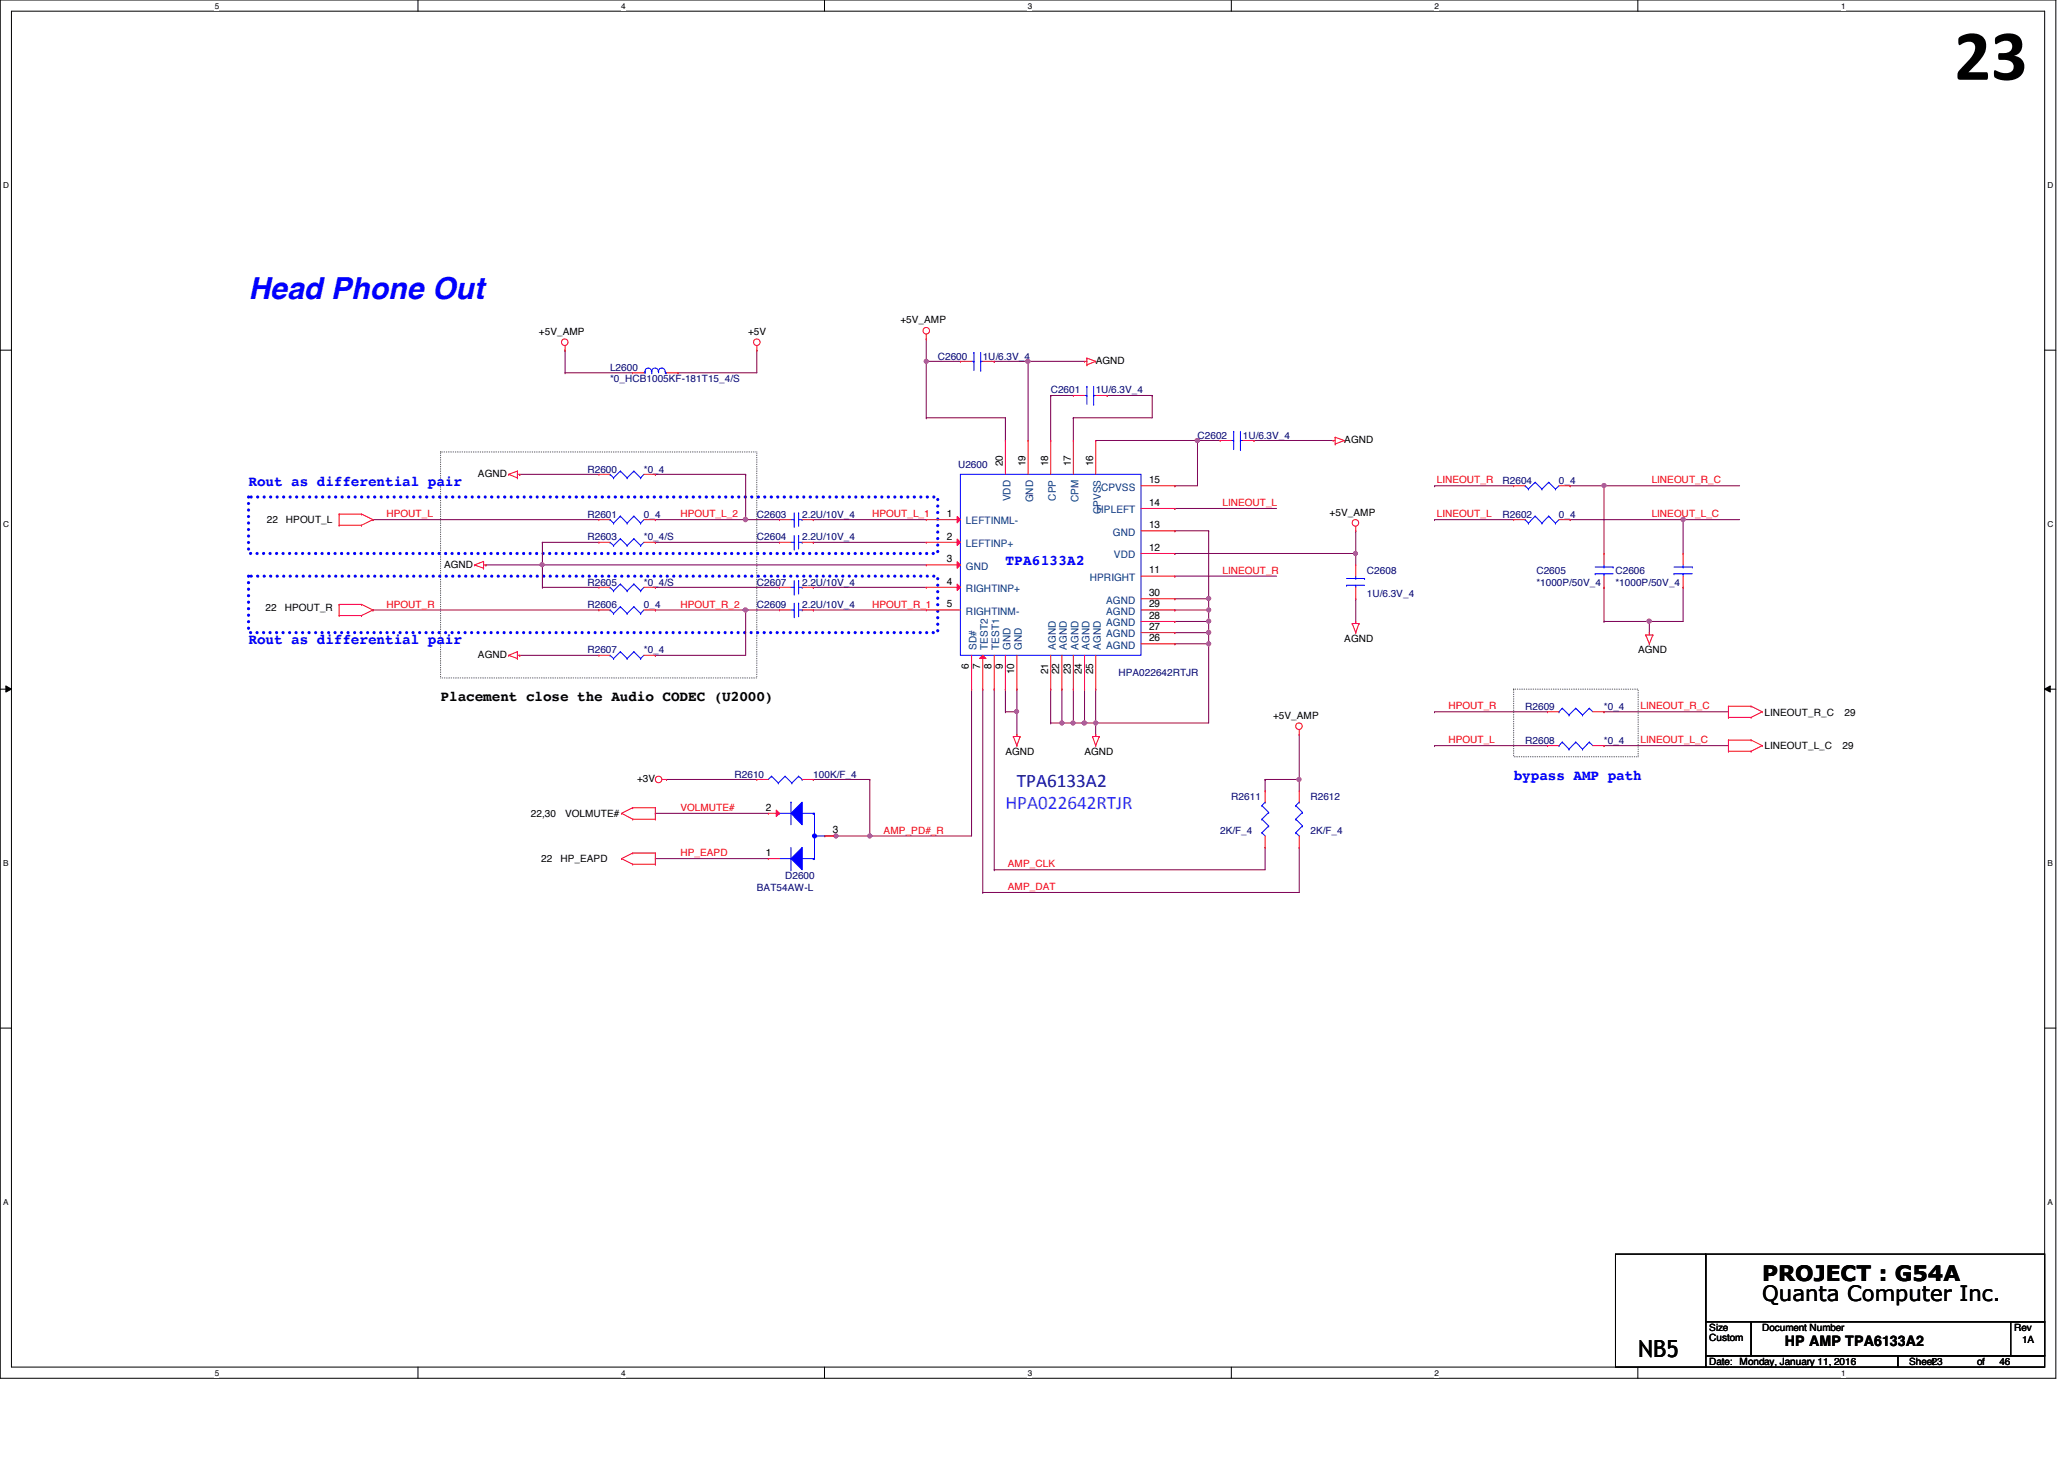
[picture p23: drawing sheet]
<svg xmlns="http://www.w3.org/2000/svg" width="297mm" height="210mm" viewBox="0 0 297 210" stroke-linecap="round" stroke-linejoin="round" font-family="sans-serif">
<defs><g id="words">
<text font-size="10.4" x="281.3" y="11.5">23</text>
<text font-size="4.4" fill="#00f" x="35.8" y="43">Head Phone Out</text>
<text font-size="3.4" x="235.8" y="195.2">NB5</text>
<g font-size="3">
<text x="253.6" y="184.3">PROJECT : G54A</text>
<text x="253.6" y="187.2">Quanta Computer Inc.</text>
</g>
<text font-size="2.8" fill="#0000a0" x="146.3" y="113.2">TPA6133A2</text>
<text font-size="2.8" fill="#8000ff" x="144.7" y="116.4">HPA022642RTJR</text>
<g font-size="2.1" fill="#00f">
<text x="35.8" y="69.9">Rout as differential pair</text>
<text x="144.7" y="81.3">TPA6133A2</text>
<text x="35.8" y="92.7">Rout as differential pair</text>
<text x="217.9" y="112.2">bypass AMP path</text>
</g>
<g font-size="2.1">
<text x="63.4" y="100.8">Placement close the Audio CODEC (U2000)</text>
<text x="256.9" y="193.7">HP AMP TPA6133A2</text>
</g>
<g font-size="1.5">
<text x="144.3" y="67.1" transform="rotate(-90 144.3 67.1)">20</text>
<text x="147.6" y="67.1" transform="rotate(-90 147.6 67.1)">19</text>
<text x="150.8" y="67.1" transform="rotate(-90 150.8 67.1)">18</text>
<text x="154.1" y="67.1" transform="rotate(-90 154.1 67.1)">17</text>
<text x="157.3" y="67.1" transform="rotate(-90 157.3 67.1)">16</text>
<text x="165.4" y="69.5">15</text>
<text x="136.3" y="74.4">1</text>
<text x="136.3" y="77.6">2</text>
<text x="165.4" y="76">13</text>
<text x="165.4" y="72.8">14</text>
<text x="136.3" y="80.9">3</text>
<text x="165.4" y="79.2">12</text>
<text x="165.4" y="82.5">11</text>
<text x="136.3" y="84.1">4</text>
<text x="136.3" y="87.4">5</text>
<text x="165.4" y="89">28</text>
<text x="165.4" y="87.4">29</text>
<text x="165.4" y="85.8">30</text>
<text x="165.4" y="92.2">26</text>
<text x="165.4" y="90.6">27</text>
<text x="139.4" y="96.2" transform="rotate(-90 139.4 96.2)">6</text>
<text x="141.1" y="96.2" transform="rotate(-90 141.1 96.2)">7</text>
<text x="142.7" y="96.2" transform="rotate(-90 142.7 96.2)">8</text>
<text x="144.3" y="96.2" transform="rotate(-90 144.3 96.2)">9</text>
<text x="146" y="97" transform="rotate(-90 146 97)">10</text>
<text x="150.8" y="97" transform="rotate(-90 150.8 97)">21</text>
<text x="152.4" y="97" transform="rotate(-90 152.4 97)">22</text>
<text x="154.1" y="97" transform="rotate(-90 154.1 97)">23</text>
<text x="155.7" y="97" transform="rotate(-90 155.7 97)">24</text>
<text x="157.3" y="97" transform="rotate(-90 157.3 97)">25</text>
<text x="110.2" y="116.6">2</text>
<text x="119.8" y="119.9">3</text>
<text x="110.2" y="123.1">1</text>
</g>
<g font-size="1.5" fill="#004080">
<text x="158.5" y="70.6">CPVSS</text>
<text x="139" y="75.4">LEFTINML-</text>
<text x="145.4" y="72.1" transform="rotate(-90 145.4 72.1)">VDD</text>
<text x="148.7" y="72.3" transform="rotate(-90 148.7 72.3)">GND</text>
<text x="151.9" y="72.1" transform="rotate(-90 151.9 72.1)">CPP</text>
<text x="155.2" y="72.3" transform="rotate(-90 155.2 72.3)">CPM</text>
<text x="157.8" y="73.8">HPLEFT</text>
<text x="158.4" y="74" transform="rotate(-90 158.4 74)">CPVSS</text>
<text x="160.1" y="77">GND</text>
<text x="139" y="82">GND</text>
<text x="139" y="78.7">LEFTINP+</text>
<text x="156.8" y="83.6">HPRIGHT</text>
<text x="160.3" y="80.3">VDD</text>
<text x="139" y="85.2">RIGHTINP+</text>
<text x="139" y="88.4">RIGHTINM-</text>
<text x="159.2" y="88.4">AGND</text>
<text x="159.2" y="86.8">AGND</text>
<text x="140.5" y="93.5" transform="rotate(-90 140.5 93.5)">SD#</text>
<text x="142.2" y="93.5" transform="rotate(-90 142.2 93.5)">TEST2</text>
<text x="143.8" y="93.5" transform="rotate(-90 143.8 93.5)">TEST1</text>
<text x="145.4" y="93.5" transform="rotate(-90 145.4 93.5)">GND</text>
<text x="147.1" y="93.5" transform="rotate(-90 147.1 93.5)">GND</text>
<text x="151.9" y="93.5" transform="rotate(-90 151.9 93.5)">AGND</text>
<text x="153.5" y="93.5" transform="rotate(-90 153.5 93.5)">AGND</text>
<text x="155.2" y="93.5" transform="rotate(-90 155.2 93.5)">AGND</text>
<text x="156.8" y="93.5" transform="rotate(-90 156.8 93.5)">AGND</text>
<text x="158.4" y="93.5" transform="rotate(-90 158.4 93.5)">AGND</text>
<text x="159.2" y="93.3">AGND</text>
<text x="159.2" y="91.7">AGND</text>
<text x="159.2" y="90.1">AGND</text>
</g>
<g font-size="1.4">
<text x="129.6" y="46.5">+5V_AMP</text>
<text x="77.6" y="48.2">+5V_AMP</text>
<text x="107.7" y="48.2">+5V</text>
<text x="157.7" y="52.4">AGND</text>
<text x="193.5" y="63.8">AGND</text>
<text x="68.8" y="68.6">AGND</text>
<text x="38.4" y="75.3">22</text>
<text x="41.1" y="75.3">HPOUT_L</text>
<text x="191.3" y="74.2">+5V_AMP</text>
<text x="63.9" y="81.7">AGND</text>
<text x="38.2" y="88">22</text>
<text x="41" y="88">HPOUT_R</text>
<text x="68.8" y="94.7">AGND</text>
<text x="193.5" y="92.4">AGND</text>
<text x="235.8" y="94">AGND</text>
<text x="183.2" y="103.4">+5V_AMP</text>
<text x="254" y="103">LINEOUT_R_C</text>
<text x="254" y="107.8">LINEOUT_L_C</text>
<text x="265.2" y="107.8">29</text>
<text x="265.5" y="103">29</text>
<text x="91.7" y="112.5">+3V</text>
<text x="144.7" y="108.6">AGND</text>
<text x="156.1" y="108.6">AGND</text>
<text x="76.4" y="117.6">22,30</text>
<text x="81.3" y="117.6">VOLMUTE#</text>
<text x="77.9" y="124.1">22</text>
<text x="80.6" y="124.1">HP_EAPD</text>
<text x="246" y="191.5">Size</text>
<text x="253.6" y="191.5">Document Number</text>
<text x="289.8" y="191.5">Rev</text>
<text x="246" y="193">Custom</text>
<text x="246" y="196.4">Date: Monday, January 11, 2016</text>
<text x="274.7" y="196.4">Sheet23</text>
<text x="284.5" y="196.4">of</text>
<text x="287.7" y="196.4">46</text>
<text x="291" y="193.2">1A</text>
</g>
<g font-size="1.4" fill="#000080">
<text x="87.8" y="53.3">L2600</text>
<text x="135" y="51.7">C2600</text>
<text x="141.4" y="51.7">1U/6.3V_4</text>
<text x="87.8" y="55">*0_HCB1005KF-181T15_4/S</text>
<text x="151.2" y="56.6">C2601</text>
<text x="157.7" y="56.6">1U/6.3V_4</text>
<text x="172.3" y="63.1">C2602</text>
<text x="178.9" y="63.1">1U/6.3V_4</text>
<text x="84.5" y="68">R2600</text>
<text x="92.7" y="68">*0_4</text>
<text x="137.9" y="67.4">U2600</text>
<text x="216.2" y="69.6">R2604</text>
<text x="224.4" y="69.6">0_4</text>
<text x="84.5" y="74.5">R2601</text>
<text x="84.5" y="77.7">R2603</text>
<text x="92.7" y="74.5">0_4</text>
<text x="92.7" y="77.7">*0_4/S</text>
<text x="108.9" y="77.7">C2604</text>
<text x="108.9" y="74.5">C2603</text>
<text x="115.4" y="77.7">2.2U/10V_4</text>
<text x="115.4" y="74.5">2.2U/10V_4</text>
<text x="216.2" y="74.5">R2602</text>
<text x="224.4" y="74.5">0_4</text>
<text x="196.7" y="82.6">C2608</text>
<text x="221.1" y="82.6">C2605</text>
<text x="232.5" y="82.6">C2606</text>
<text x="84.5" y="84.2">R2605</text>
<text x="84.5" y="87.5">R2606</text>
<text x="92.7" y="84.2">*0_4/S</text>
<text x="92.7" y="87.5">0_4</text>
<text x="108.9" y="87.5">C2609</text>
<text x="108.9" y="84.2">C2607</text>
<text x="115.4" y="87.5">2.2U/10V_4</text>
<text x="115.4" y="84.2">2.2U/10V_4</text>
<text x="196.7" y="85.9">1U/6.3V_4</text>
<text x="221.1" y="84.2">*1000P/50V_4</text>
<text x="232.5" y="84.2">*1000P/50V_4</text>
<text x="84.5" y="94">R2607</text>
<text x="92.7" y="94">*0_4</text>
<text x="160.9" y="97.2">HPA022642RTJR</text>
<text x="219.5" y="107">R2608</text>
<text x="219.5" y="102.1">R2609</text>
<text x="230.8" y="107">*0_4</text>
<text x="230.8" y="102.1">*0_4</text>
<text x="105.7" y="111.9">R2610</text>
<text x="117" y="111.9">100K/F_4</text>
<text x="177.2" y="115.1">R2611</text>
<text x="188.6" y="115.1">R2612</text>
<text x="175.6" y="120">2K/F_4</text>
<text x="188.6" y="120">2K/F_4</text>
<text x="108.9" y="128.1">BAT54AW-L</text>
<text x="113" y="126.5">D2600</text>
</g>
<g font-size="1.4" fill="#f00">
<text x="206.8" y="69.6">LINEOUT_R</text>
<text x="237.7" y="69.6">LINEOUT_R_C</text>
<text x="55.6" y="74.4">HPOUT_L</text>
<text x="97.9" y="74.4">HPOUT_L_2</text>
<text x="125.5" y="74.4">HPOUT_L_1</text>
<text x="175.9" y="72.8">LINEOUT_L</text>
<text x="206.8" y="74.4">LINEOUT_L</text>
<text x="237.7" y="74.4">LINEOUT_L_C</text>
<text x="175.9" y="82.5">LINEOUT_R</text>
<text x="55.6" y="87.4">HPOUT_R</text>
<text x="97.9" y="87.4">HPOUT_R_2</text>
<text x="125.5" y="87.4">HPOUT_R_1</text>
<text x="208.4" y="106.9">HPOUT_L</text>
<text x="208.4" y="102.1">HPOUT_R</text>
<text x="236.1" y="102.1">LINEOUT_R_C</text>
<text x="236.1" y="106.9">LINEOUT_L_C</text>
<text x="97.9" y="116.7">VOLMUTE#</text>
<text x="127.2" y="119.9">AMP_PD#_R</text>
<text x="97.9" y="123.2">HP_EAPD</text>
<text x="145" y="124.8">AMP_CLK</text>
<text x="145" y="128.1">AMP_DAT</text>
</g>
<g font-size="1.2">
<text x="30.9" y="1.2">5</text>
<text x="89.4" y="1.2">4</text>
<text x="147.9" y="1.2">3</text>
<text x="206.5" y="1.2">2</text>
<text x="265" y="1.2">1</text>
<text x=".5" y="27.1">D</text>
<text x="294.7" y="27.1">D</text>
<text x=".5" y="75.8">C</text>
<text x="294.7" y="75.8">C</text>
<text x=".5" y="124.6">B</text>
<text x="294.7" y="124.6">B</text>
<text x=".5" y="173.4">A</text>
<text x="294.7" y="173.4">A</text>
<text x="30.9" y="197.9">5</text>
<text x="89.4" y="197.9">4</text>
<text x="147.9" y="197.9">3</text>
<text x="206.5" y="197.9">2</text>
<text x="265" y="197.9">1</text>
</g>
</g></defs>
<path d="M0 0h295.9v198.3h-295.9zM1.6 1.6h292.7v195.1h-292.7z" fill="none" stroke="#000" stroke-width=".14"/>
<g fill="#fff">
<path d="M30.9 .2h.6v1.3h-.6z"/>
<path d="M30.9 196.8h.6v1.4h-.6z"/>
</g>
<path d="M60.2 0v1.6M60.2 196.7v1.6" fill="none" stroke="#000" stroke-width=".14"/>
<g fill="#fff">
<path d="M89.4 .2h.6v1.3h-.6z"/>
<path d="M89.4 196.8h.6v1.4h-.6z"/>
</g>
<path d="M118.7 0v1.6M118.7 196.7v1.6" fill="none" stroke="#000" stroke-width=".14"/>
<g fill="#fff">
<path d="M147.9 .2h.6v1.3h-.6z"/>
<path d="M147.9 196.8h.6v1.4h-.6z"/>
</g>
<path d="M177.2 0v1.6M177.2 196.7v1.6" fill="none" stroke="#000" stroke-width=".14"/>
<g fill="#fff">
<path d="M206.5 .2h.5v1.3h-.5z"/>
<path d="M206.5 196.8h.5v1.4h-.5z"/>
</g>
<path d="M235.7 0v1.6M235.7 196.7v1.6" fill="none" stroke="#000" stroke-width=".14"/>
<g fill="#fff">
<path d="M265 .2h.6v1.3h-.6z"/>
<path d="M265 196.8h.6v1.4h-.6z"/>
<path d="M.5 26h.8v1.3h-.8z"/>
<path d="M294.7 26h.8v1.3h-.8z"/>
<path d="M.5 74.8h.8v1.3h-.8z"/>
<path d="M294.7 74.8h.8v1.3h-.8z"/>
</g>
<path d="M0 50.4h1.6M294.3 50.4h1.6" fill="none" stroke="#000" stroke-width=".14"/>
<g fill="#fff">
<path d="M.5 123.5h.7v1.3h-.7z"/>
<path d="M294.7 123.5h.7v1.3h-.7z"/>
</g>
<path d="M0 99.1h1.6M.8 98.7l.8 .4-.8 .5zM294.3 99.1h1.6M294.3 99.1l.8-.4v.9z" fill="none" stroke="#000" stroke-width=".14"/>
<path d="M.8 98.7l.8 .4-.8 .5zM294.3 99.1l.8-.4v.9z" fill="#000"/>
<g fill="#fff">
<path d="M.5 172.3h.7v1.3h-.7z"/>
<path d="M294.7 172.3h.7v1.3h-.7z"/>
</g>
<path d="M0 147.9h1.6M294.3 147.9h1.6" fill="none" stroke="#000" stroke-width=".14"/>
<path d="M63.4 65h45.5v32.5h-45.5zM217.8 99.1h18v9.8h-18z" fill="none" stroke="#000" stroke-width=".14" stroke-dasharray="0 .3"/>
<path d="M35.8 71.5h99.2v8.1h-99.2zM35.8 82.9h99.2v8.1h-99.2z" fill="none" stroke="#00f" stroke-width=".47" stroke-dasharray="0 .9"/>
<path d="M182.1 112.1h.1M187 105.7h.1M187 105.7v6.4h-4.9" fill="none" stroke="#800040" stroke-width=".14"/>
<circle cx="186.9" cy="112.1" r=".3" fill="#f0f"/>
<circle cx="186.9" cy="112.1" r=".3" fill="none" stroke="#f0f" stroke-width=".14"/>
<path d="M133.3 48.8h.1M133.3 48.8v3.2M117 74.8h16.3M117 74.8h.1M78.1 81.3h55.2M78.1 81.3h.1M157.7 104h.1M157.7 104v1.7M187 112.1h.1M187 112.1v1.7" fill="none" stroke="#800040" stroke-width=".14"/>
<circle cx="133.3" cy="52" r=".3" fill="#f0f"/>
<circle cx="133.3" cy="52" r=".3" fill="none" stroke="#f0f" stroke-width=".14"/>
<g fill="none" stroke="#800040" stroke-width=".14">
<path d="M133.3 52h.1M133.3 52h4.9M159.3 56.9h6.5M159.3 56.9h.1M154.5 60.1h.1M154.5 60.1v3.3M151.2 99.1h.1M151.2 99.1v4.9M169.1 82.9h.1M169.1 82.9h14.6M173.9 89.4h.1M173.9 89.4v1.6"/>
<path d="M151.2 104h1.6M151.2 104h.1"/>
</g>
<circle cx="173.9" cy="91" r=".31" fill="#f0f"/>
<circle cx="173.9" cy="91" r=".31" fill="none" stroke="#f0f" stroke-width=".14"/>
<path d="M172.3 63.4h.1M172.3 63.4v6.5M195.1 76.4h.1M195.1 76.4v3.2" fill="none" stroke="#800040" stroke-width=".14"/>
<circle cx="172.3" cy="63.4" r=".31" fill="#f0f"/>
<circle cx="172.3" cy="63.4" r=".31" fill="none" stroke="#f0f" stroke-width=".14"/>
<path d="M69.9 81.3h.1M69.9 81.3h8.2" fill="none" stroke="#800040" stroke-width=".14"/>
<circle cx="78" cy="81.2" r=".3" fill="#f0f"/>
<circle cx="78" cy="81.2" r=".3" fill="none" stroke="#f0f" stroke-width=".14"/>
<path d="M133.3 52h.1M133.3 52v8.1M117 87.8h16.3M117 87.8h.1M152.8 99.1h.1M152.8 99.1v4.9M169.1 86.1h.1M169.1 86.1h4.8M173.9 86.1h.1M173.9 86.1v1.7M157.7 104h.1M157.7 104h16.2" fill="none" stroke="#800040" stroke-width=".14"/>
<circle cx="152.8" cy="104" r=".3" fill="#f0f"/>
<circle cx="152.8" cy="104" r=".3" fill="none" stroke="#f0f" stroke-width=".14"/>
<path d="M169.1 91h.1M169.1 91h4.8M173.9 92.6h.1M173.9 92.6v11.4M152.8 104h1.7M152.8 104h.1" fill="none" stroke="#800040" stroke-width=".14"/>
<circle cx="173.9" cy="92.6" r=".3" fill="#f0f"/>
<circle cx="173.9" cy="92.6" r=".3" fill="none" stroke="#f0f" stroke-width=".14"/>
<path d="M148 52h8.1M148 52h.1M148 52v11.4M169.1 69.9h.1M169.1 69.9h3.2" fill="none" stroke="#800040" stroke-width=".14"/>
<circle cx="147.9" cy="52" r=".31" fill="#f0f"/>
<circle cx="147.9" cy="52" r=".31" fill="none" stroke="#f0f" stroke-width=".14"/>
<g fill="none" stroke="#800040" stroke-width=".14">
<path d="M78.1 78h.1M78.1 78v6.5M117 78h16.3M117 78h.1M133.3 60.1h11.4M133.3 60.1h.1M169.1 73.2h.1M169.1 73.2h14.6M78.1 81.3h.1M117 84.5h16.3M117 84.5h.1M169.1 87.8h.1"/>
<path d="M169.1 87.8h4.8M173.9 87.8h.1M173.9 87.8v1.6M146.3 102.4h.1M146.3 102.4v3.3"/>
</g>
<circle cx="173.9" cy="89.4" r=".3" fill="#f0f"/>
<circle cx="173.9" cy="89.4" r=".3" fill="none" stroke="#f0f" stroke-width=".14"/>
<circle cx="173.9" cy="87.8" r=".3" fill="#f0f"/>
<circle cx="173.9" cy="87.8" r=".3" fill="none" stroke="#f0f" stroke-width=".14"/>
<path d="M173.9 76.4h.1M173.9 76.4v9.7" fill="none" stroke="#800040" stroke-width=".14"/>
<circle cx="173.9" cy="86.1" r=".3" fill="#f0f"/>
<circle cx="173.9" cy="86.1" r=".3" fill="none" stroke="#f0f" stroke-width=".14"/>
<path d="M154.5 60.1h.1M154.5 60.1h11.3M156.1 99.1h.1M156.1 99.1v4.9" fill="none" stroke="#800040" stroke-width=".14"/>
<circle cx="156.1" cy="104" r=".31" fill="#f0f"/>
<circle cx="156.1" cy="104" r=".31" fill="none" stroke="#f0f" stroke-width=".14"/>
<path d="M169.1 79.6h26M169.1 79.6h.1" fill="none" stroke="#800040" stroke-width=".14"/>
<circle cx="195.1" cy="79.6" r=".3" fill="#f0f"/>
<circle cx="195.1" cy="79.6" r=".3" fill="none" stroke="#f0f" stroke-width=".14"/>
<path d="M172.3 63.4h3.3M172.3 63.4h.1M180.5 63.4h11.4M180.5 63.4h.1M154.5 99.1h.1M154.5 99.1v4.9M169.1 92.6h.1M169.1 92.6h4.8M195.1 86.1h.1M195.1 86.1v3.3" fill="none" stroke="#800040" stroke-width=".14"/>
<circle cx="154.4" cy="104" r=".3" fill="#f0f"/>
<circle cx="154.4" cy="104" r=".3" fill="none" stroke="#f0f" stroke-width=".14"/>
<g fill="none" stroke="#800040" stroke-width=".14">
<path d="M143.1 52h.1M143.1 52h4.9M151.2 56.9h3.3M151.2 56.9h.1M151.2 56.9v6.5M165.8 56.9h.1M165.8 56.9v3.2M144.7 60.1h.1M144.7 60.1v3.3M169.1 76.4h.1M169.1 76.4h4.8M195.1 79.6h.1"/>
<path d="M195.1 79.6v1.7M141.4 99.1h.1M141.4 99.1v29.3M144.7 99.1h.1M144.7 99.1v3.3M157.7 99.1h.1M157.7 99.1v4.9h-1.6M169.1 89.4h.1M169.1 89.4h4.8M144.7 102.4h.1M144.7 102.4h1.6M156.1 104h.1"/>
<path d="M182.1 112.1h.1M182.1 112.1v1.7M143.1 125.1h.1M182.1 121.9h.1M182.1 121.9v3.2h-39"/>
</g>
<circle cx="157.7" cy="104" r=".3" fill="#f0f"/>
<circle cx="157.7" cy="104" r=".3" fill="none" stroke="#f0f" stroke-width=".14"/>
<path d="M146.3 99.1h.1M146.3 99.1v3.3M173.9 91h.1M173.9 91v1.6M154.5 104h1.6M154.5 104h.1" fill="none" stroke="#800040" stroke-width=".14"/>
<circle cx="146.3" cy="102.4" r=".3" fill="#f0f"/>
<circle cx="146.3" cy="102.4" r=".3" fill="none" stroke="#f0f" stroke-width=".14"/>
<g fill="none" stroke="#800040" stroke-width=".14">
<path d="M81.3 53.6h.1M81.3 50.4h.1M81.3 50.4v3.2M81.3 53.6h9.8M97.6 53.6h.1M108.9 50.4h.1M108.9 50.4v3.2h-11.3M157.7 63.4h.1M157.7 63.4h14.6M230.8 69.9h.1M230.8 69.9v9.7M139.8 99.1h.1"/>
<path d="M139.8 99.1v21.2M143.1 99.1h.1M143.1 99.1v26M141.4 128.4h.1M187 121.9h.1M187 121.9v6.5h-45.6"/>
</g>
<circle cx="230.8" cy="69.8" r=".3" fill="#f0f"/>
<circle cx="230.8" cy="69.8" r=".3" fill="none" stroke="#f0f" stroke-width=".14"/>
<path d="M242.2 74.8h.1M242.2 74.8v4.8" fill="none" stroke="#800040" stroke-width=".14"/>
<circle cx="242.2" cy="74.7" r=".31" fill="#f0f"/>
<circle cx="242.2" cy="74.7" r=".31" fill="none" stroke="#f0f" stroke-width=".14"/>
<path d="M230.8 84.5h.1M230.8 89.4h.1M230.8 84.5v4.9M237.4 89.4h.1M242.2 84.5h.1M242.2 84.5v4.9h-11.4" fill="none" stroke="#800040" stroke-width=".14"/>
<circle cx="237.3" cy="89.4" r=".31" fill="#f0f"/>
<circle cx="237.3" cy="89.4" r=".31" fill="none" stroke="#f0f" stroke-width=".14"/>
<g fill="none" stroke="#800040" stroke-width=".14">
<path d="M206.5 69.9h11.3M206.5 74.8h11.3M206.5 69.9h.1M206.5 74.8h.1M226 74.8h24.4M226 69.9h24.4M226 69.9h.1M226 74.8h.1M230.8 69.9h.1M242.2 74.8h.1M237.4 89.4h.1M237.4 89.4v1.6"/>
<path d="M206.5 107.3h.1M206.5 102.4h.1M206.5 107.3h16.2M206.5 102.4h16.2M94.3 123.5h16.3M94.3 123.5h.1M118.7 120.3h6.5M118.7 120.3h.1M120.3 120.3h.1"/>
</g>
<circle cx="120.3" cy="120.3" r=".3" fill="#f0f"/>
<circle cx="120.3" cy="120.3" r=".3" fill="none" stroke="#f0f" stroke-width=".14"/>
<path d="M53.7 74.8h32.5M53.7 74.8h.1M53.7 87.8h32.5M53.7 87.8h.1M94.3 117h16.3M94.3 117h.1M117 112.1h.1M117 112.1h8.2M125.2 112.1h.1M125.2 112.1v8.2" fill="none" stroke="#800040" stroke-width=".14"/>
<circle cx="125.2" cy="120.3" r=".3" fill="#f0f"/>
<circle cx="125.2" cy="120.3" r=".3" fill="none" stroke="#f0f" stroke-width=".14"/>
<g fill="none" stroke="#800040" stroke-width=".14">
<path d="M78.1 78h8.1M78.1 78h.1M94.3 78h17.9M94.3 78h.1M107.3 68.2h.1M107.3 68.2v6.6M78.1 84.5h8.1M78.1 84.5h.1M94.3 84.5h17.9M94.3 84.5h.1M95.9 112.1h13M95.9 112.1h.1"/>
<path d="M125.2 120.3h14.6M125.2 120.3h.1"/>
</g>
<circle cx="107.3" cy="74.7" r=".32" fill="#f0f"/>
<circle cx="107.3" cy="74.7" r=".32" fill="none" stroke="#f0f" stroke-width=".14"/>
<path d="M94.3 74.8h13M94.3 68.2h13M94.3 74.8h.1M94.3 68.2h.1M107.3 87.8h.1M107.3 87.8v6.5" fill="none" stroke="#800040" stroke-width=".14"/>
<circle cx="107.3" cy="87.8" r=".31" fill="#f0f"/>
<circle cx="107.3" cy="87.8" r=".31" fill="none" stroke="#f0f" stroke-width=".14"/>
<g fill="none" stroke="#800040" stroke-width=".14">
<path d="M74.8 68.2h11.4M74.8 68.2h.1M107.3 74.8h4.9M107.3 74.8h.1M74.8 94.3h11.4M74.8 94.3h.1M94.3 87.8h17.9M94.3 94.3h13M94.3 87.8h.1M94.3 94.3h.1M107.3 87.8h.1M230.8 102.4h.1"/>
<path d="M230.8 107.3h.1M230.8 102.4h17.9M230.8 107.3h17.9"/>
</g>
<g fill="none" stroke="#f00" stroke-width=".14">
<path d="M81.3 50.4h.1M81.3 49.7v.7M108.9 50.4h.1M108.9 49.7v.7M133.3 48.8h.1M133.3 48.1v.7M138.2 52h1.6M138.2 52h.1M141.4 52h1.7M143.1 52h.1M156.1 52h.1M156.1 52h.3"/>
<path d="M156.4 52.5h.1M156.4 51.5h.1M156.4 51.5v1M156.4 51.5l1.3 .5M157.7 52h.1M157.7 52l-1.3 .5M48.8 74h3.2M48.8 74h.1M48.8 75.6h.1M48.8 74v1.6M48.8 75.6h3.2M52 74h.1"/>
<path d="M52 75.6h.1M52 74l1.7 .8M53.7 74.8l-1.7 .8M53.7 74.8h.1M73.2 68.2h.1M73.2 68.2l1.3 .5M74.5 67.8l-1.3 .4M74.5 67.8h.1M74.5 68.7h.1M74.5 67.8v.9M74.5 68.2h.3M74.8 68.2h.1"/>
<path d="M86.2 74.8h.1M86.2 78h.1M86.2 78h1.6M86.2 74.8h1.6M92.7 78h1.6M92.7 74.8h1.6M94.3 74.8h.1M94.3 78h.1M112.2 78h.1M112.2 78h1.6M115.4 78h1.6M117 78h.1"/>
<path d="M191.9 63.4h.1M191.9 63.4h.2M192.1 63.9h.1M192.1 62.9h.1M192.1 62.9v1M192.1 62.9l1.4 .5M193.5 63.4h.1M193.5 63.4l-1.4 .5M195.1 76.4h.1M195.1 75.7v.7M217.8 74.8h.1M217.8 69.9h.1"/>
<path d="M217.8 74.8h1.7M217.8 69.9h1.7M224.4 74.8h1.6M224.4 69.9h1.6M226 74.8h.1M226 69.9h.1M242.2 79.6h.1M242.2 79.6v1.7M48.8 87h3.2M48.8 87h.1M48.8 88.6h.1M48.8 87v1.6"/>
<path d="M48.8 88.6h3.2M52 87h.1M52 88.6h.1M52 87l1.7 .8M53.7 87.8l-1.7 .8M53.7 87.8h.1M68.3 81.3h.1M68.3 81.3l1.3 .4M69.6 80.8l-1.3 .5M69.6 80.8h.1M69.6 81.7h.1M69.6 80.8v.9"/>
<path d="M69.6 81.3h.3M69.9 81.3h.1M73.2 94.3h.1M73.2 94.3l1.3 .4M74.5 93.8l-1.3 .5M74.5 93.8h.1M74.5 94.7h.1M74.5 93.8v.9M74.5 94.3h.3M74.8 94.3h.1M86.2 84.5h.1M86.2 87.8h.1"/>
<path d="M86.2 84.5h1.6M86.2 87.8h1.6M92.7 84.5h1.6M92.7 87.8h1.6M94.3 84.5h.1M94.3 87.8h.1M194.6 89.7h.1M194.6 89.7l.5 1.3M194.6 89.7h1M195.1 91h.1M195.1 89.4h.1M195.1 89.4v.3"/>
<path d="M195.6 89.7l-.5 1.3M195.6 89.7h.1M236.9 91.4h.1M236.9 91.4l.5 1.2M236.9 91.4h1M237.4 92.6h.1M237.4 91h.1M237.4 91v.4M237.9 91.4l-.5 1.2M237.9 91.4h.1M242.2 84.5h.1M242.2 82.9v1.6"/>
<path d="M89.4 117h.1M89.4 117l1.7 .9M91.1 116.2h3.2M91.1 116.2h.1M91.1 117.9h.1M91.1 116.2l-1.7 .8M91.1 117.9h3.2M94.3 117.9h.1M94.3 116.2h.1M94.3 116.2v1.7M95.3 112.1h.6M95.9 112.1h.1"/>
<path d="M145.8 106h1M145.8 106h.1M145.8 106l.5 1.3M146.3 107.3h.1M146.3 105.7h.1M146.3 105.7v.3M146.8 106h.1M146.8 106l-.5 1.3M157.2 106h1M157.2 106h.1M157.2 106l.5 1.3M157.7 107.3h.1"/>
<path d="M157.7 105.7h.1M157.7 105.7v.3M158.2 106l-.5 1.3M158.2 106h.1M182.1 113.8h.1M182.1 113.8v1.6M187 105.7h.1M187 105v.7M248.7 103.2h3.3M248.7 108.1h3.3M248.7 103.2h.1M248.7 101.6h.1"/>
<path d="M248.7 108.1h.1M248.7 106.5h.1M248.7 101.6h3.3M248.7 101.6v1.6M248.7 106.5v1.6M248.7 106.5h3.3M252 101.6h.1M252 103.2h.1M252 106.5h.1M252 108.1h.1M252 101.6l1.6 .8M252 106.5l1.6 .8"/>
<path d="M253.6 102.4h.1M253.6 107.3h.1M253.6 102.4l-1.6 .8M253.6 107.3l-1.6 .8M89.4 123.5h.1M89.4 123.5l1.7 .8M91.1 122.7h3.2M91.1 124.3h.1M91.1 122.7h.1M91.1 124.3h3.2M91.1 122.7l-1.7 .8M94.3 124.3h.1"/>
<path d="M94.3 122.7h.1M94.3 122.7v1.6M182.1 121.9h.1M182.1 120.3v1.6"/>
<circle cx="81.3" cy="49.2" r=".47"/>
<circle cx="108.9" cy="49.2" r=".47"/>
<circle cx="133.3" cy="47.6" r=".47"/>
<circle cx="195.1" cy="75.2" r=".47"/>
<circle cx="94.8" cy="112.1" r=".47"/>
<circle cx="186.9" cy="104.5" r=".47"/>
</g>
<path d="M232.5 180.4h13v16.3h-13zM245.5 180.4h48.8v9.8h-48.8zM245.5 190.2h6.5v4.9h-6.5zM245.5 195.1h27.6v1.6h-27.6zM252 190.2h42.3v4.9h-42.3zM273.1 195.1h21.2v1.6h-21.2zM289.4 190.2h4.9v4.9h-4.9z" fill="none" stroke="#000" stroke-width=".14"/>
<g fill="none" stroke="#00f" stroke-width=".14">
<path d="M139.8 52h.4M140.2 50.7h.1M140.2 52h.1M140.2 50.7v2.6M141.1 52h.3M141.1 52h.1M141.1 53.3h.1M141.1 50.7v2.6M87.8 74.8l.5 .5M87.8 78l.5 .5M87.8 74.8h.1M87.8 78h.1"/>
<path d="M88.3 75.3h.1M88.3 78.5h.1M89.3 74.3l1 1M89.3 77.5l1 1M89.3 74.3h.1M89.3 77.5h.1M89.3 74.3l-1 1M89.3 77.5l-1 1M90.3 75.3h.1M90.3 78.5h.1M91.2 74.3h.1M91.2 77.5h.1"/>
<path d="M91.2 74.3l-.9 1M91.2 77.5l-.9 1M91.2 74.3l1 1M91.2 77.5l1 1M92.2 75.3h.1M92.2 78.5h.1M92.7 74.8l-.5 .5M92.7 78l-.5 .5M113.8 78h.5M114.3 78h.1M114.3 79h.1M114.3 77v2"/>
<path d="M114.9 77h.1M114.9 78h.5M114.9 77v2M115.4 78h.1M219.5 74.8l.5 .5M219.5 69.9l.5 .5M219.5 74.8h.1M219.5 69.9h.1M220 75.3h.1M220 70.4h.1M220.9 74.3h.1M220.9 69.4h.1"/>
<path d="M220.9 74.3l-.9 1M220.9 69.4l-.9 1M220.9 74.3l1 1M220.9 69.4l1 1M221.9 75.3h.1M221.9 70.4h.1M222.9 74.3h.1M222.9 69.4h.1M222.9 74.3l-1 1M222.9 69.4l-1 1M222.9 74.3l1 1M222.9 69.4l1 1"/>
<path d="M223.9 75.3h.1M223.9 70.4h.1M224.4 74.8l-.5 .5M224.4 69.9l-.5 .5M87.8 84.5l.5 .5M87.8 87.8l.5 .5M87.8 84.5h.1M87.8 87.8h.1M88.3 85h.1M88.3 88.3h.1M89.3 84l1 1M89.3 87.3l1 1"/>
<path d="M89.3 84h.1M89.3 87.3h.1M89.3 84l-1 1M89.3 87.3l-1 1M90.3 85h.1M90.3 88.3h.1M91.2 84h.1M91.2 87.3h.1M91.2 84l-.9 1M91.2 87.3l-.9 1M91.2 84l1 1M91.2 87.3l1 1"/>
<path d="M92.2 85h.1M92.2 88.3h.1M92.7 84.5l-.5 .5M92.7 87.8l-.5 .5M240.9 82.5h.1M240.9 81.6h2.6M240.9 82.5h2.6M242.2 82.5h.1M242.2 81.6h.1M242.2 81.3v.3M242.2 82.6v.3M243.5 81.6h.1"/>
<path d="M181.6 119.8h.1M181.6 117.9h.1M181.6 115.9h.1M181.6 119.8l.5 .5M181.6 117.9l1 .9M181.6 115.9l1 1M182.1 115.4l-.5 .5M182.1 115.4h.1M182.6 118.8l-1 1M182.6 116.9l-1 1M182.6 118.8h.1M182.6 116.9h.1"/>
</g>
<circle cx="117.2" cy="120.3" r=".3" fill="#00f"/>
<circle cx="117.2" cy="120.3" r=".3" fill="none" stroke="#00f" stroke-width=".14"/>
<path d="M113.8 123.5l1.6-1.6v3.2z" fill="#00f"/>
<path d="M115.4 121.9v3.2l-1.6-1.6z" fill="none" stroke="#00f" stroke-width=".14"/>
<path d="M113.8 117l1.6-1.6v3.3z" fill="#00f"/>
<g fill="none" stroke="#00f" stroke-width=".14">
<path d="M112.2 117h.1M112.2 117h1.6M113.8 117l1.6-1.6v3.3zM113.8 115.4h.1M113.8 115.4v3.3M115.4 117h1.8M117 117h.1M117.2 117h.1M117.2 117v3M112.2 123.5h1.6M113.8 123.5h.1M113.8 125.1h.1"/>
<path d="M113.8 121.9v3.2M115.4 123.5h1.8M117 123.5h.1M117.2 123.5h.1M117.2 120.6v2.9M117.6 120.3h1.1M117.6 120.3h.1"/>
</g>
<path d="M118.7 120.3h1.6M120.3 120.3h.1" fill="none" stroke="#f00" stroke-width=".14"/>
<path d="M111.7 116.5l.5 .5-.5 .5z" fill="#f00"/>
<path d="M110.6 117h1.6M110.6 117h.1M111.7 116.5l.5 .5-.5 .5zM110.6 123.5h1.6M110.6 123.5h.1" fill="none" stroke="#f00" stroke-width=".14"/>
<path d="M138.2 68.2h26v26.1h-26z" fill="none" stroke="#00f" stroke-width=".14"/>
<path d="M137.7 80.8l.5 .5-.5 .4z" fill="#f00"/>
<path d="M133.3 81.3h.1M133.3 81.3h4.9M137.7 80.8l.5 .5-.5 .4z" fill="none" stroke="#f00" stroke-width=".14"/>
<path d="M137.7 84l.5 .5-.5 .5z" fill="#f00"/>
<path d="M133.3 84.5h.1M133.3 84.5h4.9M137.7 84l.5 .5-.5 .5z" fill="none" stroke="#f00" stroke-width=".14"/>
<path d="M137.7 74.3l.5 .5-.5 .4z" fill="#f00"/>
<path d="M133.3 74.8h.1M133.3 74.8h4.9M137.7 74.3l.5 .5-.5 .4z" fill="none" stroke="#f00" stroke-width=".14"/>
<path d="M137.7 77.6l.5 .4-.5 .5z" fill="#f00"/>
<path d="M133.3 78h.1M133.3 78h4.9M137.7 77.6l.5 .4-.5 .5z" fill="none" stroke="#f00" stroke-width=".14"/>
<path d="M141 94.7l.4-.4 .5 .4z" fill="#f00"/>
<g fill="none" stroke="#f00" stroke-width=".14">
<path d="M91.1 53.6h1.6M91.1 53.6h.1M95.9 53.6h1.7M97.6 53.6h.1M154.5 56.9h1.6M154.5 56.9h.1M157.7 56.9h1.6M159.3 56.9h.1M86.2 68.2h.1M86.2 68.2h1.6M92.7 68.2h1.6M94.3 68.2h.1"/>
<path d="M112.2 74.8h.1M112.2 74.8h1.6M115.4 74.8h1.6M117 74.8h.1M144.7 63.4h.1M144.7 63.4v4.8M148 63.4h.1M148 63.4v4.8M151.2 63.4h.1M151.2 63.4v4.8M154.5 63.4h.1M154.5 63.4v4.8"/>
<path d="M157.7 63.4h.1M157.7 63.4v4.8M164.2 79.6h4.9M164.2 76.4h4.9M164.2 69.9h4.9M164.2 73.2h4.9M169.1 79.6h.1M169.1 76.4h.1M169.1 69.9h.1M169.1 73.2h.1M175.6 63.4h1.6M175.6 63.4h.1"/>
<path d="M178.9 63.4h1.6M180.5 63.4h.1M230.8 79.6h.1M230.8 79.6v1.7M86.2 94.3h.1M86.2 94.3h1.6M92.7 94.3h1.6M94.3 94.3h.1M112.2 87.8h.1M112.2 84.5h.1M112.2 87.8h1.6M112.2 84.5h1.6"/>
<path d="M115.4 87.8h1.6M115.4 84.5h1.6M117 87.8h.1M117 84.5h.1M133.3 87.8h.1M133.3 87.8h4.9M139.8 99.1h.1M139.8 94.3v4.8M141 94.7l.4-.4 .5 .4zM141.4 99.1h.1M141.4 94.3v4.8M143.1 99.1h.1"/>
<path d="M143.1 94.3v4.8M144.7 99.1h.1M144.7 94.3v4.8M146.3 99.1h.1M146.3 94.3v4.8M151.2 99.1h.1M151.2 94.3v4.8M152.8 99.1h.1M152.8 94.3v4.8M154.5 99.1h.1M154.5 94.3v4.8M156.1 99.1h.1"/>
<path d="M156.1 94.3v4.8M157.7 99.1h.1M157.7 94.3v4.8M164.2 87.8h4.9M164.2 82.9h4.9M164.2 92.6h4.9M164.2 91h4.9M164.2 89.4h4.9M164.2 86.1h4.9M169.1 82.9h.1M169.1 92.6h.1M169.1 91h.1"/>
<path d="M169.1 89.4h.1M169.1 87.8h.1M169.1 86.1h.1M195.1 86.1h.1M195.1 81.3h.1M195.1 81.3v1.6M195.1 84.5v1.6M230.8 84.5h.1M230.8 82.9v1.6M108.9 112.1h1.7M108.9 112.1h.1M115.4 112.1h1.6"/>
<path d="M117 112.1h.1M187 113.8h.1M187 113.8v1.6M222.7 107.3h1.7M222.7 102.4h1.7M222.7 107.3h.1M222.7 102.4h.1M229.2 107.3h1.6M229.2 102.4h1.6M230.8 107.3h.1M230.8 102.4h.1M187 121.9h.1"/>
<path d="M187 120.3v1.6"/>
</g>
<g fill="none" stroke="#00f" stroke-width=".14">
<path d="M92.7 53.6h.1M92.8 53.6h.1M92.8 53.5h.1M92.8 53.5v.1M93.7 53.4h.1a.47 .47 0 0 0-.8-.4l-.1 .2-.1 .3M93.8 53.6h.1M94.7 53.4a.47 .47 0 0 0-.7-.4l-.1 .2-.1 .4M94.8 53.5h.1M94.8 53.5v.1M95.7 53.4a.47 .47 0 0 0-.7-.4l-.2 .2v.3M95.8 53.6h.1M95.8 53.5v.1"/>
<path d="M95.9 53.6h.1M156.1 56.9h.3M156.4 55.6h.1M156.4 56.9h.1M156.4 55.6v2.6M157.4 56.9h.3M157.4 56.9h.1M157.4 58.2h.1M157.4 55.6v2.6M87.8 68.2l.5 .5M87.8 68.2h.1M88.3 68.7h.1"/>
<path d="M89.3 67.8l1 .9M89.3 67.8h.1M89.3 67.8l-1 .9M90.3 68.7h.1M91.2 67.8h.1M91.2 67.8l-.9 .9M91.2 67.8l1 .9M92.2 68.7h.1M92.7 68.2l-.5 .5M113.8 74.8h.5M114.3 74.8h.1M114.3 75.7h.1"/>
<path d="M114.3 73.8v1.9M114.9 73.8h.1M114.9 74.8h.5M114.9 73.8v1.9M115.4 74.8h.1M177.2 63.4h.3M177.5 62.1h.1M177.5 63.4h.1M177.5 62.1v2.6M178.5 63.4h.4M178.5 63.4h.1M178.5 64.7h.1"/>
<path d="M178.5 62.1v2.6M87.8 94.3l.5 .4M87.8 94.3h.1M88.3 94.7h.1M89.3 93.8l1 .9M89.3 93.8h.1M89.3 93.8l-1 .9M90.3 94.7h.1M91.2 93.8h.1M91.2 93.8l-.9 .9M91.2 93.8l1 .9M92.2 94.7h.1"/>
<path d="M92.7 94.3l-.5 .4M113.8 87.8h.5M113.8 84.5h.5M114.3 87.8h.1M114.3 88.7h.1M114.3 84.5h.1M114.3 85.5h.1M114.3 83.5v2M114.3 86.8v1.9M114.9 86.8h.1M114.9 83.5h.1M114.9 83.5v2"/>
<path d="M114.9 86.8v1.9M114.9 87.8h.5M114.9 84.5h.5M115.4 87.8h.1M115.4 84.5h.1M193.8 84.2h.1M193.8 83.2h2.6M193.8 84.2h2.6M195.1 84.2h.1M195.1 83.2h.1M195.1 82.9v.3M195.1 84.2v.3"/>
<path d="M196.4 83.2h.1M229.6 82.5h2.6M229.6 82.5h.1M229.6 81.6h2.6M230.8 82.5h.1M230.8 81.6h.1M230.8 81.3v.3M230.8 82.6v.3M232.2 81.6h.1M111 111.7l-.4 .4M111 111.7h.1M111 111.7l1 .9"/>
<path d="M112 112.6h.1M113 111.7h.1M113 111.7l1 .9M113 111.7l-1 .9M114 112.6h.1M114.9 111.7l-.9 .9M114.9 111.7h.1M114.9 111.7l.5 .4M115.4 112.1h.1M186.5 119.8h.1M186.5 117.9h.1M186.5 115.9h.1"/>
<path d="M186.5 119.8l.5 .5M186.5 117.9l.9 .9M186.5 115.9l.9 1M187 115.4l-.5 .5M187 115.4h.1M187.4 118.8l-.9 1M187.4 116.9l-.9 1M187.4 118.8h.1M187.4 116.9h.1M224.4 107.3h.1M224.4 102.4h.1M224.8 106.8l1 1"/>
<path d="M224.8 101.9l1 1M224.8 106.8h.1M224.8 101.9h.1M224.8 106.8l-.4 .5M224.8 101.9l-.4 .5M225.8 107.8h.1M225.8 102.9h.1M226.8 106.8h.1M226.8 101.9h.1M226.8 106.8l-1 1M226.8 101.9l-1 1M226.8 106.8l.9 1"/>
<path d="M226.8 101.9l.9 1M227.7 107.8h.1M227.7 102.9h.1M228.7 106.8h.1M228.7 101.9h.1M228.7 106.8l-1 1M228.7 101.9l-1 1M228.7 106.8l.5 .5M228.7 101.9l.5 .5"/>
</g>
<circle cx="186.9" cy="112.1" r=".3" fill="#f0f"/>
<circle cx="186.9" cy="112.1" r=".3" fill="none" stroke="#f0f" stroke-width=".14"/>
<circle cx="133.3" cy="52" r=".3" fill="#f0f"/>
<circle cx="133.3" cy="52" r=".3" fill="none" stroke="#f0f" stroke-width=".14"/>
<circle cx="173.9" cy="91" r=".31" fill="#f0f"/>
<circle cx="173.9" cy="91" r=".31" fill="none" stroke="#f0f" stroke-width=".14"/>
<circle cx="172.3" cy="63.4" r=".31" fill="#f0f"/>
<circle cx="172.3" cy="63.4" r=".31" fill="none" stroke="#f0f" stroke-width=".14"/>
<circle cx="78" cy="81.2" r=".3" fill="#f0f"/>
<circle cx="78" cy="81.2" r=".3" fill="none" stroke="#f0f" stroke-width=".14"/>
<circle cx="152.8" cy="104" r=".3" fill="#f0f"/>
<circle cx="152.8" cy="104" r=".3" fill="none" stroke="#f0f" stroke-width=".14"/>
<circle cx="173.9" cy="92.6" r=".3" fill="#f0f"/>
<circle cx="173.9" cy="92.6" r=".3" fill="none" stroke="#f0f" stroke-width=".14"/>
<circle cx="147.9" cy="52" r=".31" fill="#f0f"/>
<circle cx="147.9" cy="52" r=".31" fill="none" stroke="#f0f" stroke-width=".14"/>
<circle cx="173.9" cy="89.4" r=".3" fill="#f0f"/>
<circle cx="173.9" cy="89.4" r=".3" fill="none" stroke="#f0f" stroke-width=".14"/>
<circle cx="173.9" cy="87.8" r=".3" fill="#f0f"/>
<circle cx="173.9" cy="87.8" r=".3" fill="none" stroke="#f0f" stroke-width=".14"/>
<circle cx="173.9" cy="86.1" r=".3" fill="#f0f"/>
<circle cx="173.9" cy="86.1" r=".3" fill="none" stroke="#f0f" stroke-width=".14"/>
<circle cx="156.1" cy="104" r=".31" fill="#f0f"/>
<circle cx="156.1" cy="104" r=".31" fill="none" stroke="#f0f" stroke-width=".14"/>
<circle cx="195.1" cy="79.6" r=".3" fill="#f0f"/>
<circle cx="195.1" cy="79.6" r=".3" fill="none" stroke="#f0f" stroke-width=".14"/>
<circle cx="154.4" cy="104" r=".3" fill="#f0f"/>
<circle cx="154.4" cy="104" r=".3" fill="none" stroke="#f0f" stroke-width=".14"/>
<circle cx="157.7" cy="104" r=".3" fill="#f0f"/>
<circle cx="157.7" cy="104" r=".3" fill="none" stroke="#f0f" stroke-width=".14"/>
<circle cx="146.3" cy="102.4" r=".3" fill="#f0f"/>
<circle cx="146.3" cy="102.4" r=".3" fill="none" stroke="#f0f" stroke-width=".14"/>
<circle cx="230.8" cy="69.8" r=".3" fill="#f0f"/>
<circle cx="230.8" cy="69.8" r=".3" fill="none" stroke="#f0f" stroke-width=".14"/>
<circle cx="242.2" cy="74.7" r=".31" fill="#f0f"/>
<circle cx="242.2" cy="74.7" r=".31" fill="none" stroke="#f0f" stroke-width=".14"/>
<circle cx="237.3" cy="89.4" r=".31" fill="#f0f"/>
<circle cx="237.3" cy="89.4" r=".31" fill="none" stroke="#f0f" stroke-width=".14"/>
<circle cx="120.3" cy="120.3" r=".3" fill="#f0f"/>
<circle cx="120.3" cy="120.3" r=".3" fill="none" stroke="#f0f" stroke-width=".14"/>
<circle cx="125.2" cy="120.3" r=".3" fill="#f0f"/>
<circle cx="125.2" cy="120.3" r=".3" fill="none" stroke="#f0f" stroke-width=".14"/>
<circle cx="107.3" cy="74.7" r=".32" fill="#f0f"/>
<circle cx="107.3" cy="74.7" r=".32" fill="none" stroke="#f0f" stroke-width=".14"/>
<circle cx="107.3" cy="87.8" r=".31" fill="#f0f"/>
<circle cx="107.3" cy="87.8" r=".31" fill="none" stroke="#f0f" stroke-width=".14"/>
<use href="#words"/>
</svg>
